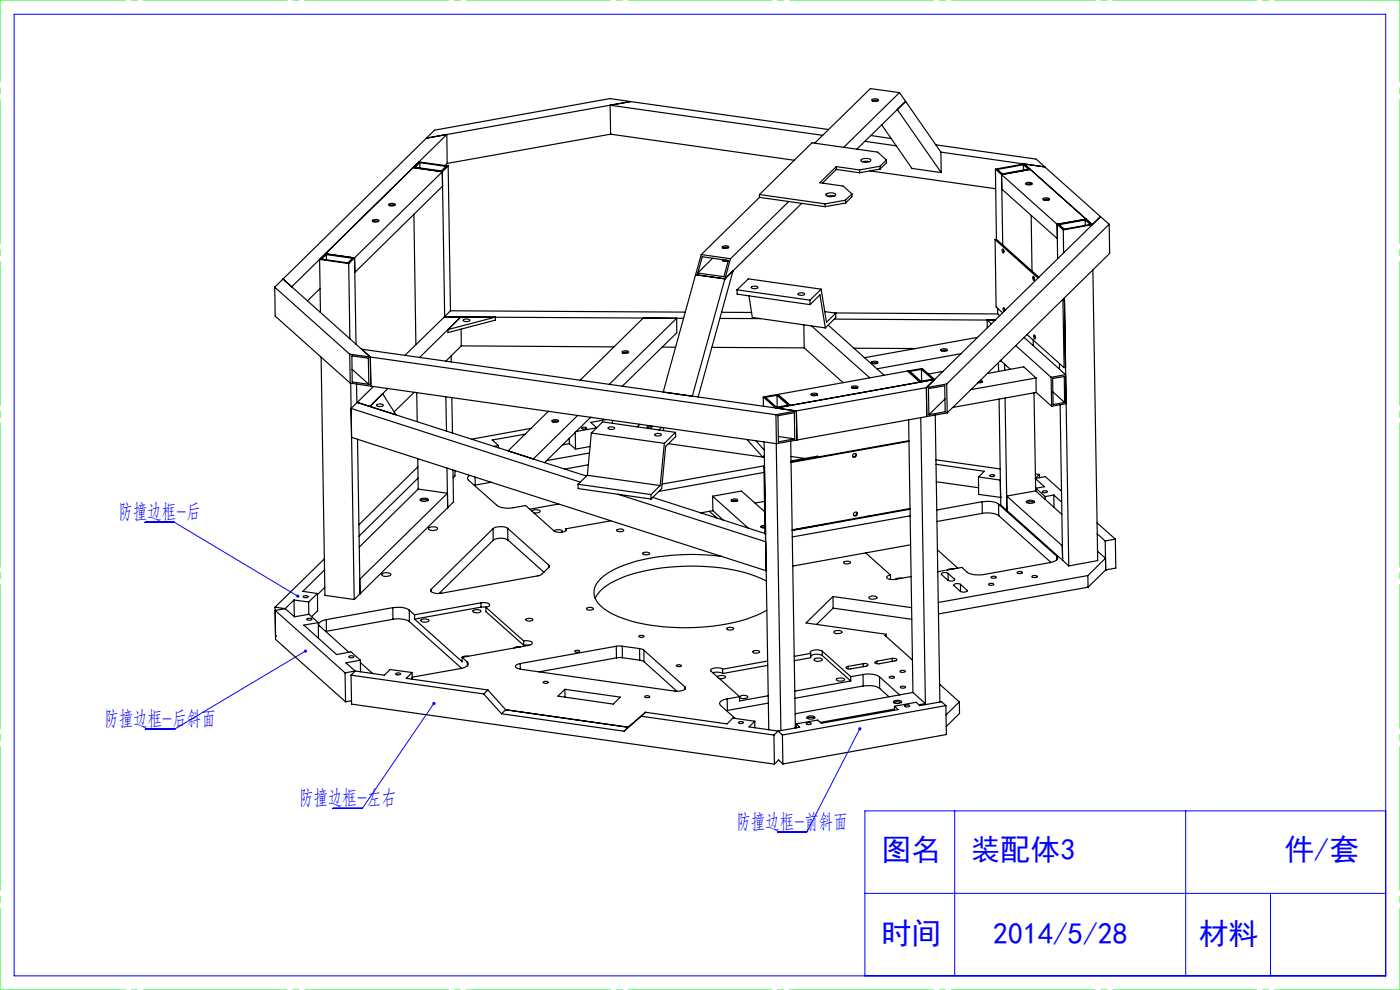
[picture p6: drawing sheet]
<svg xmlns="http://www.w3.org/2000/svg" width="297mm" height="210mm" viewBox="0 0 297 210" stroke-linecap="round" stroke-linejoin="round" font-family="sans-serif">
<defs><g id="words">
<g font-size="6.3" fill="#00f">
<text x="187" y="182.5">图名</text>
<text x="205.9" y="182.5">装配体3</text>
<text x="272.5" y="182.5">件/套</text>
<text x="187" y="200.3">时间</text>
<text x="210.7" y="200.3">2014/5/28</text>
<text x="254.3" y="200.3">材料</text>
</g>
<g font-size="4.4" fill="#00f">
<text x="25.2" y="109.9">防撞边框-后</text>
<text x="22.2" y="153.7">防撞边框-后斜面</text>
<text x="63.5" y="170.6">防撞边框-左右</text>
<text x="156.3" y="175.5">防撞边框-前斜面</text>
</g>
</g></defs>
<path d="M3 3h291v204h-291zM30.8 110.8h6.2l26.2 15.7M64.8 138.1l-27.7 16.5h-6.3M92 149.2l-15.1 22.3h-6.3M182.4 154.6l-11.2 21.9h-6.3M202.5 172v35M251.5 172v35M294 172h-110.5v35M183.5 189.5h110.5M269.5 189.5v17.5" fill="none" stroke="#00f" stroke-width=".21"/>
<path d="M0 0h297M0 210h297" fill="none" stroke="#0f0" stroke-width=".21" stroke-dasharray="30.5 1.3 1.3 1.3" stroke-dashoffset="3.9"/>
<path d="M0 210v-210M297 210v-210" fill="none" stroke="#0f0" stroke-width=".21" stroke-dasharray="30.5 1.3 1.3 1.3" stroke-dashoffset="13.1"/>
<path d="M62.9 126.3v.1a.33 .33 0 0 0 .2 .4 .33 .33 0 0 0 .4-.2l-.3-.1 .3 .1a.34 .34 0 0 0-.1-.4 .34 .34 0 0 0-.5 .1zM64.6 137.9a.34 .34 0 0 0-.1 .4 .34 .34 0 0 0 .5 .1 .34 .34 0 0 0 .1-.5l-.3 .2 .3-.2zM91.8 149a.35 .35 0 0 0 .1 .5 .35 .35 0 0 0 .4-.1 .35 .35 0 0 0 0-.5l-.3 .3 .3-.3zM182.2 154.3a.34 .34 0 0 0-.1 .5 .34 .34 0 0 0 .5 0 .34 .34 0 0 0 0-.5l-.2 .3 .2-.3z" fill="#00f"/>
<g fill="none" stroke="#000" stroke-width=".25">
<path d="M190.8 19.6l-11.8 11.6M190.8 19.6l1.3 1.9M190.8 19.6l-6.2-.8-11.8 11.6M88.1 35.5l1-1 5.5 .8-1 1zM89.1 34.5v1.1M90.5 29.3l-30.5 29.9M93.8 36.4l-18.6 18.3M93.8 36.4l.1 3.1-18.6 18.3-.1-3.1M93.8 36.4l.5 30.8M94.9 34.7l-.1-6.2-32.9 32.3-1.9-1.6M94.9 34.7l-.5 .4M95.1 35.2l-6.2-.8-1.3 1.2 6.2 .8"/>
<path d="M95.1 35.2l-1.3 1.2M95.1 35.2l.5 30.7M129.5 28.5l-.1-6.2 45.1 6.4M129.5 28.5l39 5.5M129.5 28.5l-34.6 6.2M133.8 21.5l-43.3 7.8M133.8 21.5l42 6M133.8 21.5l-4.4-.6-37.2 6.7-1.7 1.7M177.4 35.3l5 .7M177.4 35.3l-3.5 3.5 5 .7 1.8 1.6M177.4 35.3v.6M177.4 35.9l-2.9 2.9"/>
<path d="M177.4 35.9l5 .7M182.4 36v.6M182.7 33.9a1.73 1.73 0 0 1 2 .1 1.52 1.52 0 0 1-2.1 0zM183 34.3h1.4M183.5 30l6.6 .9M184.6 36.3l26.6 3.7M184.7 28.7l4.4 .7M185 21.2l.7-.3 .5 .1 .2 .2a1.07 1.07 0 0 1-1.4 .1zM185.2 21.3l-.1 .1M186.3 21.4l-.6-.1-.6 .1M186.7 35.3l-4.3 .7M186.7 35.3v.6"/>
<path d="M186.7 35.9l-4.3 .7M187 26.5l6.5 9.2 6.2 .9M188 33.9l-1.8-1.6-13.9-2-11.2 11M188 33.9l-1.3 1.4M188 33.9l.1 .6-1.4 1.4M190.4 23.2l9.3 13.4M192.1 21.5l-10.3 10.1M192.1 21.5l7.5 10.8M198.5 30.7l21.3 3.1 1.9 1.6M199.6 32.3l22.1 3.1M199.6 32.3l.1 4.3M211.2 35.9l1.3 1.1"/>
<path d="M211.2 35.9l.2 14.9M211.6 35.9l5.5-.9 1.1 .9-5.5 1zM212.5 37l11.8 10.6M212.5 37v3.1l11.8 10.6v-3.1M212.5 37l.2 15M217.1 35v1.1M217.3 34.8l14.4 12.9M217.3 34.8l-6.1 1.1M217.3 34.8l4.4 .6M217.6 38.9l.9-.2 .5 .2a1.12 1.12 0 0 1-1.4 .1zM217.7 39.1l.6-.1 .6 .1M218.6 35.9l-6.1 1.1"/>
<path d="M218.6 39l.2 .1M221.7 35.4l11.8 10.6M60 59.2l-1.7 1.7M60 59.2l18.6 16.5M67.8 55l6.2 .9M67.8 55l.2 11.3M68.2 55l1-1 5.6 .8-1 1zM69.2 54l.1 1.1M74 55.9l.2 16M75.2 54.7l-1.2 1.2M75.2 54.7l.3 18.3M75.2 54.7l-6.2-.9-1.2 1.2"/>
<path d="M79 46.7l1-.1 .4 .2a.98 .98 0 0 1-1.4 0zM79.1 47h1.2M79.3 46.9l-.1 .1M82.5 43.3l.6-.2 .6 .1 .2 .2a1.07 1.07 0 0 1-1.5 0zM82.8 43.5l-.2 .1M83.7 43.6l-.6-.1-.5 .1M87.8 45.5l.4 27.6M147.6 58.3l6.2 .9M147.6 58.3l-6.9 24.9 6.2 .9 6.9-24.9M148.8 54l6.2 .9M148.8 54l-1.2 4.3M149 54.5l5.5 .8-.9 3.4-5.6-.8z"/>
<path d="M151.2 54.8l-3.2 3.1M153.2 52.3l.7-.2 .5 .1 .2 .2a1.02 1.02 0 0 1-1.4 0zM153.3 55.1l-.1 .1a1 1 0 0 0 1.3 .1h-1.1M153.5 52.5l-.1 .1M153.8 59.2l1.7-1.7-7.4 26.7M154.5 52.6l-.6-.2-.6 .2M155 54.9l-1.2 4.3M161.1 41.9l-12.3 12.1M161.1 41.3l13.9 1.9M161.1 41.3v.6M161.1 41.9l13.9 1.9M167.3 42.7l-12.3 12.2"/>
<path d="M170.1 43.1l-16.3 16.1M175 43.2v.6M175.3 41.2a1.73 1.73 0 0 1 2 .1 1.52 1.52 0 0 1-2.1 0zM175.5 41.6h1.5M179.4 42.5v.6M179.4 42.5l-4.4 .7M179.4 43.1l-4.4 .7M180.7 41.1l-1.3 1.4M180.7 41.1v.6l-1.3 1.4M211.1 50.8l9.1 8.2M211.1 50.8l.2 14.3 1.4 1.2M211.4 50.8h-.3"/>
<path d="M211.4 50.8l9 8M212.7 52.8a.57 .57 0 0 1 .1 .8l-.2-.5zM212.9 53.1v.2M218.8 45.7l.1 11.8M219.1 58.6a.54 .54 0 0 1 .2 .9l-.2-.6zM219.4 58.9v.2M221.3 42.1l.9-.1 .5 .2a1.12 1.12 0 0 1-1.5 .1zM221.4 42.4l.6-.1 .6 .1M222.3 42.3l.1 .1M224.3 47.6l1.3 1.2M224.3 47.6l.1 7.2M224.7 47.7l5.5-1 1.1 .9-5.6 1z"/>
<path d="M225.6 48.8v4.8M230.2 46.7v1.1M230.4 46.5l-6.1 1.1M231.7 47.7l-6.1 1.1M231.8 57.2l1.1 61.7-6.2 1.1M233.5 46l-1.8 1.7M233.5 46l-37 36.2M233.5 46l1.8 1.6M235.3 47.6l-34.5 33.8M235.3 47.6l.1 6.2-34.5 33.8M58.3 60.9l15.9 14.2M58.3 60.9l.1 6.2 15.9 14.2"/>
<path d="M67.9 61.2l-2.7 2.6M68.1 75.8l.8 50.5 6.2 .9M74.2 75.1l.1 6.2M74.2 75.1l4.4 .6M74.6 75.5l3.5 .5 .1 5.5-3.5-.5zM74.7 78.3l3.5 3.2M78.6 75.7l-1.9-1.6 92.2 13.1M78.6 75.7l86 12.3M78.6 75.7l.1 6.2M94.3 67.2l-8.4 8.2M94.3 67.2h3.5M94.3 67.2l50.7 .3"/>
<path d="M95 69.9l10.1-2.6v.6l-10.1 2.6zM95.6 65.9l-1.3 1.3M95.6 65.9l49.8 .3M95.7 75.5v1.3M97.8 67.2l-8.8 8.6M97.8 67.2l7.3 .1M97.8 69.8l.1 3.6M97.9 73.4l-3.3 3.2M97.9 73.4l32.4 .2M98.3 67.9l.7-.2h.4l.3 .2a1.12 1.12 0 0 1-1.5 .1zM132 74.6l.7-.2 .5 .1 .2 .2a1.07 1.07 0 0 1-1.4 0zM132.3 74.8l-.1 .1"/>
<path d="M133.3 74.8l-.6-.1-.6 .2M140.5 73.6l2.8 .1M143.5 67.5l-14.3 14.1M143.5 67.5l.1 3.1-11.6 11.3M143.5 67.5l-7-.1-13.5 13.3M151 73.7l19.6 .1M152.7 67.5l8.7 .1M153.1 66.2l6.4 .1M156.4 61.5v.9l15.4 2.2M156.4 61.5l15.4 2.2M158.9 62.8l.7 4.5 15.5 2.3M159.4 60.9a.87 .87 0 0 1 1.4 .2l-1 .1-.4-.1z"/>
<path d="M169.3 62.3l.4-.2h.6l.4 .3a1.12 1.12 0 0 1-1.4 0zM170.5 68.9l.1 4.9M170.6 73.8l8.3 7.4M171.8 63.7v.9M171.8 64.6l2.2-2.1 1.1 7.1M172.2 69.1l12.3 11M174.2 61.3l-15.5-2.1-2.3 2.3M174.2 61.3l-2.4 2.4M174.2 61.3l1.1 7.1 2-2M175 66.1l2.3 .3M175.7 69l11.9 10.6M177 67.7l34.1 .2h-1.7"/>
<path d="M177 66.4l34.7 .2M177.3 66.4v1l-2.2 2.2M181.1 73.9h13.1M184.9 76.8l.7-.2 .5 .1 .2 .2a1.02 1.02 0 0 1-1.4 0zM186.2 77l-.6-.1-.6 .2M192.6 78.7l-27.6 5M192.6 78.7l2.6 2.4 3.1-.6M192.6 78.7l3.1-.5 2.6 2.3M193 78.8l2.5-.5 2.3 2.1-2.4 .5zM195.5 78.3v2.5M199.6 74.1l.7-.1h.5l.2 .3a1.02 1.02 0 0 1-1.4 0zM200 78.8l-3 .5"/>
<path d="M200.9 74.4l-.6-.1-.6 .1M203.9 75l-17.9 3.2M207.4 71.6l-24 4.3M209.4 67.9l.9 .8M209.4 67.9v1.6M209.5 79.2l7.7-1.4 2.6 2.4M211.6 65.4l.1 1.2M211.7 66.6l.4 .3M211.8 76.9v1.9M212.3 76.4l.1 .2M212.4 76.6h-.3M212.4 76.6l1.9 1.7"/>
<path d="M213.1 65.5v.3M213.1 77.2v1.4M213.1 65.9l-.1-.6a.53 .53 0 0 0 0 .8M215.5 73.3l7.5 6.7M217.2 71.6l8.9 7.9M217.9 71l7.8 7M219.2 72.1v1.2M219.3 71.1a.47 .47 0 0 1 .2 .8zM219.6 71.4v.2M224.8 77.1v1.2M225.4 63.6l.1 .1M225.5 63.7l.2 14.3"/>
<path d="M225.6 63.4l.2 .3M225.8 63.2l.9 56.8M225.8 63.7h-.3M225.8 63.7l.3 14.3h-.4M226.1 79.5l.1 6.1-3.1 .6M226.1 79.5l-3.1 .5M74.3 81.3l4.4 .6M74.4 81.3l.7 45.9M74.5 86.6l.1 6.2 87.9 28.3v-6.2l-31.4-10.1M74.5 86.6l48.6 15.7M75.6 81.4l.1 4M75.8 93.2l.6 32.8"/>
<path d="M78.5 86.2l-2.7-.8 48.6 15.6M78.5 86.2l2.7-2.7 2.8 4.5zM78.7 81.9l86 12.2M79.2 82l-4.7 4.6M79.9 85.9l.7-.2 .5 .1 .2 .2a1.07 1.07 0 0 1-1.4 0zM82.3 82.4l-3.8 3.8M87.9 83.2l-4.3 4.2M88.4 83.3l.1 6.1M88.6 97.3l.1 6.4M88.7 99l-12.6 12.3M94.6 84.2l.1 7.2M94.8 99.3l.2 8.4"/>
<path d="M95.8 84.3l.2 7.6M96.1 99.7l.1 6.8-1.2 1.2M96.5 99.8v1.2l-.4 .3M105.7 94.5l-.9 .2M105.7 94.5l.1 .5M111.4 92.1l-7 1.2 1.3 1.2M112.6 90.9l-12.6 2.3M116.3 87.2l-8.5 8.4 5.3 1.8 9.5-9.3M117.1 89.2l1-.2 .4 .3a1.07 1.07 0 0 1-1.4 0zM117.2 89.5l.6-.2 .6 .2M117.4 89.4l-.1 .1M120.8 93v1.1"/>
<path d="M120.8 94.1l1.3 1.2M120.8 94.1l-1.4 .3M122 91.7l.1 3.6M123.4 90.8a.65 .65 0 0 1 1 .1 .71 .71 0 0 1-1-.1zM124.8 98.6l-5 .9M125.1 96.1l-9.2 1.6M125.2 94.7l-3.1 .6M125.3 88.5l-9.8 9.6M125.4 91.9l-.8 8.9M125.4 91.9l15.5 2.1M125.6 88.5l-.4 .1M126.5 90.8l-4.3 .7"/>
<path d="M128.7 89l-3.4 .6 1.3 1.1M129 90.7l1-.2 .4 .3a1.12 1.12 0 0 1-1.4 0zM129.9 89.2v.6M135.7 90l-.5 .5M137.3 90.5a.6 .6 0 0 1 1 .2 .65 .65 0 0 1-1-.2zM138.9 92.1l.7-.2 .5 .1 .2 .2a1.07 1.07 0 0 1-1.4 0zM140.4 90.7l-.6 .5M140.8 90.7v.6M140.9 94l-.8 9M141.8 94.1l20.3 2.9h-.3M143.3 91.7v.9l-2.1 2.1-.8 8.9-2.3 2.3M143.3 91.7l-2.4 2.3"/>
<path d="M143.3 91.7l-15.5-2.2-2.4 2.4M158.5 93.2l3.3 3.8M160.3 93.5l1.8 2M161.9 84.2l2.7 2.4M161.9 84.2l.1 2M162.1 99l.3 14.4-.1-.1zM162.1 99h.1M162.1 93.7l1 61.1M162.1 96.7l-.3 .3M162.2 98.8l-21.8 3.9M162.4 84.3l2.4-.5 2.4 2.1-2.5 .5zM164.6 86.6l4.3 .6"/>
<path d="M164.6 88l.1 6.1M164.7 94.1l1 60.9M164.8 83.8l.1 2.6M165 83.7l2.6 2.3-3 .6M165 83.7l-3.1 .5M165 88.2l3.5-.6 .1 5.5-3.5 .6zM165.1 92.6l3.5 .5M167.7 93.5l1 60.9v-.2h.2M167.8 96.8l2.9 .5M168.9 87.2l-4.3 .8M168.9 87.2l.2 6.1M172.1 83.6l.7-.2 .4 .1 .3 .2a1.07 1.07 0 0 1-1.5 0z"/>
<path d="M173.4 83.8l-.6-.1-.6 .1M173.6 96.9l-.2-.1-5.6 1M180.7 82l.9-.1 .4 .2a1.07 1.07 0 0 1-1.4 .1zM180.7 82.3l.6-.1 .6 .1M181.5 96.2a.47 .47 0 0 1-.1 .5 .47 .47 0 0 1-.5 .2M192.8 89.1l.9 57.8M192.8 93.6l-25 4.5M192.8 93.5l-25 4.5M195.3 88.6l1 60.9v-.2M196.5 82.2l-27.6 5M196.5 82.2l.1 6.2M197 82.4l3.4-.6 .1 5.5-3.4 .7z"/>
<path d="M198.3 80.5l-33.7 6.1M198.3 80.5l-1.8 1.7M198.4 88l1 60.9M198.5 97.5l13.7 2M198.6 98.5l10.2 1.5-1.2 1.2M200.5 84.6l-3.4 3.4M200.8 81.4l-4.3 .8M200.8 81.4l.1 6.2M200.9 87.6l-36.2 6.5M207.7 81l.7 .1M208 80.7l.4 .1v.2l-.9 .2M211.9 84.7l.4 22.4 1.3 1.2"/>
<path d="M213.2 84.4l.4 23.9M219.4 83.3l.3 20.8M219.8 80.2v3M219.8 80.2l-13.8 2.4M219.8 83.2l-17.7 3.2M219.8 83.2l3.3 3M223 80l.1 6.2M223.3 80.3l2.5-.4v5.5l-2.4 .4zM223.4 83.1l2.4 2.3M224.9 85.9l.5 32.9M68.8 118.5l-10.5 10.3M88.7 101.4l-12.5 12.3"/>
<path d="M88.7 103.7l-12.5 12.4M88.7 103.7l6.2 .9M89.2 105.8l.9-.1a.62 .62 0 0 1 .7 .3 1.33 1.33 0 0 1-1.7 .1zM90.8 106.1l-.7-.1-.9 .2M90.9 112a1.52 1.52 0 0 1 2 .1 1.43 1.43 0 0 1-2 0zM94.9 104.6l-18.6 18.3 .1 3.1M94.9 104.6l.1 3.1M95 107.7l-18.6 18.3M99.6 100.9a.6 .6 0 0 0-.2 .9l6 5.4a5 5 0 0 0 3.5 .5l2.6-.5 6 5.4a2.45 2.45 0 0 0 2.6-.1l-.1-.3M100.8 101.2v1.7M100.8 102.9h-.2M104.2 102.3l-3.4 .6"/>
<path d="M104.6 112.1l-13.1 12.9M104.6 112.1v2.5M104.6 114.6l-11.5 11.3M107.7 112.1a3.3 3.3 0 0 0-3.1 0M107.7 112.1l8.7 7.8M107.7 112.1v2.4M107.7 114.5a3.1 3.1 0 0 0-3.1 .1M107.7 114.5l7.7 6.9M112.9 108.4a1.2 1.2 0 0 1 1.7 .1l-.3 .3h-1.1M116.4 119.9v.5M117.6 112.6a1.45 1.45 0 0 1 1.7 0l-.2 .3M118.5 106.9l-6.1 1.1"/>
<path d="M120 112.2v.4M122.6 102.7l.1 .9 15.4 2.3M122.6 102.7l15.5 2.2M124.6 100.8l-2 1.9M124.6 100.8l15.5 2.2M129.6 110.5l-9.6 1.7M130.9 112.4a.9 .9 0 0 1 1.4 .2l-1 .2-.4-.2zM136.4 117.3l.7-.2 .7 .3a1.07 1.07 0 0 1-1.5 0zM138.1 104.9v1M138.5 105.5l23.8 7.7M140.1 103l-2 1.9M150.5 108.5l1.6 1.4"/>
<path d="M151.2 105.3l6.1-1.1 4.9 4.3M151.2 105.3l7.5 6.7M151.2 105.3v3M151.2 108.3l2.3 2M151.2 108.3l-2.5 .5M153.1 118a45.2 45.2 0 0 0-21.5 2.2 9.2 9.2 0 0 0-5.4 4.3 3.9 3.9 0 0 0 1.9 4.6 25.8 25.8 0 0 0 12.6 3.9 43.6 43.6 0 0 0 19.7-2.4l2.3-1.1M155.2 106a.87 .87 0 0 1 1.3 .2l-1 .2-.3-.2zM156.4 106.2l-.6-.1-.6 .2M162.1 100.2l-22.3 4M162.2 106.4l-2 .3M162.2 108.5h.1M162.2 111.5h-.4l-.4 .3 .5 .2h.4"/>
<path d="M162.2 111.8l-.7 .1M175.3 111.1l.1 .1-7.3 1.3M178.1 110.6l.1 .1M179 119.2l1-.1 .4 .2a1.07 1.07 0 0 1-1.4 0zM181.7 108.6a.49 .49 0 0 1-.1 .6 .49 .49 0 0 1-.5 .1M183.7 117.3l5.2 4.7M184.2 109.5l.2 .1M193 107.9l-24.9 4.5M193.1 109.4l-25 4.5M193.1 108l-25 4.5M193.2 115.6l-25 4.5M198.6 102.2l9 1.3"/>
<path d="M198.9 116.6l4.3 3.9M207.6 101.2l4.6 .6M207.6 101.2v3.7l4.7 .6M208.4 106.4a4.7 4.7 0 0 1 3.4 .6M208.4 106.4l-9.7 1.8M208.4 106.4v2.5M208.4 108.9a4.9 4.9 0 0 1 3.5 .5M208.4 108.9l-9.6 1.7M210 100.8a.68 .68 0 0 1 1 .2 .65 .65 0 0 1-1-.2zM211.8 107l12.4 11M211.8 107l.1 2.4M211.9 109.4l11.1 9.9"/>
<path d="M212.2 101.8l.1 3.7M212.2 101.8h.1M212.3 105.5h.1M213.6 105.2l11.8 10.6v3M213.6 105.2v3.1M213.6 108.3l11.8 10.5M217.8 106.6l.6-.2h.6l.4 .2M217.8 106.3l.9-.2 .6 .1 .2 .2a1.45 1.45 0 0 1-1.8 .1zM219.6 100.5l.9 .1M219.7 104.1l5.5 5M219.7 104.1l-6.1 1.1M219.7 103.6l1.9-.4-2-1.7 2.2-.4 3.4 3.1"/>
<path d="M219.7 103.6l2 1.7M219.7 103.6v.6M220.5 100.6l-.9 .9M220.5 100.6v.7M221.2 104.2a.65 .65 0 0 1 1 .2 .65 .65 0 0 1-1-.2zM221.7 105.3v.7M223.6 105l1.6 1.5M223.6 105l-1.9 .3M223.6 105v2.6M224.2 118a.44 .44 0 0 1 0 .7l-1.4 .6-14.1 2.6a4.9 4.9 0 0 1-3.5-.5l-1.2-1-5.1 .9M224.2 118v.8M225.4 118.8l1.3 1.2"/>
<path d="M232.7 110.9l3.9 3.5M232.8 113.2l1.7 1.6M232.8 116.9l1.7 1.5M234.5 114.8l.1 6.1M234.5 118.4l-3.7 3.7M234.5 118.4l.1 2.5M236.6 114.4l-2.1 .4M236.6 114.4l.1 6.1-2.1 .4M58.3 128.8l2.2 .3M58.3 128.8l.2 6.1M58.4 129.5l14.8 13.2M58.4 129.5l.1 6.1 14.8 13.3"/>
<path d="M58.5 134.9h.1M60.5 129.1l2 1.7 3-.5 2 1.8M60.5 129.1l-2.1 .4M62.4 127.3l-1.9 1.8M62.4 127.3l3.1 .4M62.4 127.3v3.5M64.3 126.5a.65 .65 0 0 1 1.1 .1 .65 .65 0 0 1-1.1-.1zM65.1 131.3a.65 .65 0 0 1 1 .1 .68 .68 0 0 1-1-.1zM65.5 127.7v2.6M67.3 125.9l-1.8 1.8M67.3 125.9l.1 3.7-1.3 1.2M67.5 132.1l-3 .5 6.9 6.2 3.1-.5 1.9 1.7"/>
<path d="M67.5 132.1l.1 3.3M68.9 120.9l-4.7 4.5 3.1 .5M68.9 124.6l-1.6 1.5M69.2 131.4l-1.1 .5a.54 .54 0 0 0-.5 .4 .54 .54 0 0 0 .2 .5l6.2 5.6M69.2 131.4l.1 2.5M69.3 133.9h-.2M74 139.2a.65 .65 0 0 1 1 .2 .68 .68 0 0 1-1-.2zM76.4 126l-1.3 1.2M81 121.7a1.52 1.52 0 0 1 1.9 .2 1.43 1.43 0 0 1-1.9 0zM83.3 128.9a4.7 4.7 0 0 1 3.5 .5M83.3 128.9l-14.1 2.5M83.3 128.9l.1 2.5"/>
<path d="M83.4 131.4a4.9 4.9 0 0 1 3.5 .5M83.4 131.4l-14.1 2.5M86.8 129.4l1.1 1M86.8 129.4l.1 2.5M86.9 131.9l11 9.9M87.9 131.3l10.1 9.1v-1M87.9 130.4v.9M89.3 131.5l1.1-.2 .6 .3a1.2 1.2 0 0 1-1.7 0zM91.5 125v.5M98 139.4l1.1 1M99.4 139.2h-.9l-.4 .2M100.4 129.5a1.2 1.2 0 0 1 1.6 .2 1.38 1.38 0 0 1-1.7 0z"/>
<path d="M102 127.9h1.3l.6 .4a.77 .77 0 0 1-.8 .5M102 127.9l-14.1 2.5M102 127.9l.1 .9M102.1 128.8h1.1M102.1 128.8l-14.2 2.5M103.1 128.8l8 7.2M103.1 128.8v.9l8 7.2M110.4 137.2h-.8l-.5 .2M111.1 136l.8-.1a.79 .79 0 0 1 1 .6l-.8 .4-14.1 2.5M111.1 136.9h1.1M111.1 136v.9M111.6 131.4l.7-.2h.5l.2 .2a1.07 1.07 0 0 1-1.5 .1z"/>
<path d="M116.4 120.4l-1.5 1.5-.7 .3-20.5 3.6h-1.4a.85 .85 0 0 1-.9-.6l.1-.2M122 138.1a.65 .65 0 0 1 .9 .1 .62 .62 0 0 1-.9-.1zM124.5 129l.7-.2 .7 .3a1.07 1.07 0 0 1-1.5 0zM130.7 137.1h1.3M130.7 137.1l-20.4 3.6M130.7 137.1l.1 2.5M130.8 139.6l-16.5 2.9M132 137.1l3.7 .5M132 137.1v2.4M132 139.5l-1.2 .1M132 139.5l3.7 .5M135.6 134.9a.62 .62 0 0 1 1 .2 .65 .65 0 0 1-1-.2z"/>
<path d="M135.7 137.6l.9 .3M135.7 137.6v2.4M136.6 137.9l8.7 7.8M136.6 137.9v2.5M154.2 133.3l.7-.2h.5l.2 .2a1.07 1.07 0 0 1-1.4 .1zM159.7 138.2l1-.2 .4 .3a1.11 1.11 0 0 1-1.4 0zM162.6 123.3a32.2 32.2 0 0 0-14.3-3.2 40.5 40.5 0 0 0-17.7 3l-1 .5a7.6 7.6 0 0 0-3.3 3.3M172 138.6l-3.5 .6M172 138.6v.9l-3.5 .7M172.8 139.8a1.21 1.21 0 0 1 1.6 .2 1.32 1.32 0 0 1-1.7-.1zM174.4 138.1a2.45 2.45 0 0 0-2.5 .2l.1 .3M174.4 139.1a2.45 2.45 0 0 0-2.4 0"/>
<path d="M174.4 138.1l6.1 5.4M174.4 139.1l6.1 5.4M174.4 138.1v1M176.7 126.5l16.7 2.4M176.7 126.5l-5.7 5.6 17 2.4M176.7 126.5v2.5M176.7 129l-3.5 3.5M176.7 129l16.7 2.4M177 133.9l.8-.2 .6 .1 .2 .3a1.46 1.46 0 0 1-1.7 .1zM184.3 126.7a1.38 1.38 0 0 1 1.8 0 1.39 1.39 0 0 1-1.8 .2zM188 134.5l-.3 .3 5.9 5.2M188 134.5v.5"/>
<path d="M188.9 122a.72 .72 0 0 0-.8 .5l.7 .4h.7l3.8-.6M188.9 122l-.1 .9M189.3 139.7h.8l.2 .3-4 .8-.7-.3 .4-.2M189.3 139.7l-3.3 .6M189.3 139.7v.6M190 122.9h.1M191.3 122.7h-.8l-.5 .2M201.1 121.6l-.7-.1-.5 .1-.2 .2 1.6 1.4h1.1l.2-.2-.1-.1M201.1 121.6l1.4 1.3M201.1 121.6l.1 1.5M202.3 120.7h-.8l-.5 .2M202.5 122.9v.2"/>
<path d="M203.8 124l-.7-.2-.6 .1-.2 .2 1.6 1.4 .8 .1 .4-.2v-.2M203.8 124l1.3 1.2M203.8 124v1.5M205.1 125.2v.2M209.7 123.9a.67 .67 0 0 1 1.1 .1 .67 .67 0 0 1-1.1-.1zM210.3 122.4a.67 .67 0 0 1 1 .1 .67 .67 0 0 1-1-.1zM215.8 121.4a.67 .67 0 0 1 1.1 .1 .67 .67 0 0 1-1.1-.1zM218.9 122.2a.67 .67 0 0 1 1.1 .2 .67 .67 0 0 1-1.1-.2zM230.8 122.1l-31.8 5.7M230.8 122.1v2.5M230.8 124.6l-31.7 5.6M234.6 120.9h.1"/>
<path d="M234.6 120.9l-3.8 3.7M73.2 142.7l.1 6.2M74.5 143.2l.1 6.2 89.7 12.7M74.5 143.2l28.1 4M74.6 148.7l-1.3 .2M75.4 142.3l-2.2 .4M75.4 142.3l-.9 .9M75.4 142.3l6.1 .9 1.3-1.2 4.6 .7M76.4 140l-3 .6 2 1.7M76.4 140l.1 2.5M76.4 140.5l2.7 2.4M84 142.9a.71 .71 0 0 1 1 .1 .65 .65 0 0 1-1-.1z"/>
<path d="M87.4 142.7l-1.2 1.2 17.3 2.5M87.4 142.7v1.4M99.1 140.4a.54 .54 0 0 1 .2 .6 .54 .54 0 0 1-.4 .4l-1.1 .4-10.4 1.8M99.1 140.4l.1 .8M102.6 147.2l3.8 4.2M103.5 146.4l-.9 .8M103.5 146.4l3.8 4.2M106.4 151.4l26 3.7M107.3 150.6l-.9 .8M107.3 150.6l25.9 3.7M110.3 140.7a.75 .75 0 0 0-.9 .9l1 .3M110.3 140.7l.1 1.2"/>
<path d="M110.4 141.9l32.8 4.7h.9a1.22 1.22 0 0 0 1.3-.7l-.1-.2M115.3 144.7a.6 .6 0 0 1 .9 .1 .68 .68 0 0 1-.9-.1zM118.4 147.7l1.4-1.5 11.8 1.7-1.5 1.5zM119.8 146.2l.1 1.7M133.2 154.3l-.8 .8M135.7 140l.9 .4M136 151.9l28.2 4M136 151.9l-3.6 3.2M136.6 140.4l7 6.2M136.8 147.7a.68 .68 0 0 1 1 .1 .6 .6 0 0 1-1-.1zM136.9 151.1l17.3 2.5 1.3-1.3 4.6 .7M136.9 151.1l-.9 .8"/>
<path d="M136.9 151.1l-3.7 3.2M143.5 141.1a.62 .62 0 0 1 1 .2 .65 .65 0 0 1-1-.2zM145.3 145.7v.5M151.2 142.7l1.2-.1 .9 .3M152.2 143.6a1.53 1.53 0 0 1 1.7-.1l-.3 .4h-1.1M153.3 141.9a2.48 2.48 0 0 0-2.5 .2v.3l6.1 5.4M153.3 141.9v1M154.3 148.3l-1.2 .4a.58 .58 0 0 0-.2 .9l3.1 2.8M154.3 148.3v2.4M154.3 150.7h-.2M156.7 153.2a.65 .65 0 0 1 1 .1 .65 .65 0 0 1-1-.1zM156.9 147.8l-2.6 .5"/>
<path d="M157 147.7l.7-.2 .9 .3a1.2 1.2 0 0 1-1.7 0zM160.1 153l-1.2 1.2 6.2 .9M160.1 153v1.4M162.8 140.2l-9.5 1.7M162.9 141.1l-9.6 1.8M162.9 147.6l-6 1.1v-.9M163 149.1l-8.7 1.6M164.2 155.9l.1 6.2M165.1 155.1l.9 .8M165.1 155.1l-.9 .8M166 155.9l.1 6.2M168.9 153.6l.8 .7-4.6 .8"/>
<path d="M168.9 153.6v.8M171.1 153.4a.62 .62 0 0 1 1 .2 .65 .65 0 0 1-1-.2zM171.1 152.1a1.43 1.43 0 0 1 1.8 .1 1.23 1.23 0 0 1-1.8-.1zM171.2 152.4l.6-.2h.6l.4 .2M177.5 144l1-.2 .7 .3a1.16 1.16 0 0 1-1.8 .1zM179.9 141.3v.6M180.5 143.5v1M180.5 144.5l-11.9 2.1M183.1 143.1a5 5 0 0 1 3.5 .5M183.1 143.1l-2.6 .4M183.1 143.1v2.4M183.1 140.8l.6-.1 .4 .3-.4 .3-3.5 .6-.7-.2v-.2l.4-.2"/>
<path d="M183.1 145.5a4.7 4.7 0 0 1 3.5 .5M183.1 140.8l-3.2 .5M183.1 145.5l-14.5 2.6M183.1 140.8v.6M186 140.3l.1 .5M186.6 143.6l4.3 3.8M186.6 143.6v2.4M186.6 146l2 1.8M188.7 143.6a.7 .7 0 0 1 1 .1 .7 .7 0 0 1-1-.1zM189.5 148.8a1.32 1.32 0 0 1 1.8 .1 1.16 1.16 0 0 1-1.8-.1zM189.8 149.8l.7 .7-16.3 2.9-.7-.7-4.6 .9M189.8 149.8v.8"/>
<path d="M189.8 150.4l-15.8 2.8M191 142.3a.67 .67 0 0 1 1 .2 .67 .67 0 0 1-1-.2zM191 145.7a.67 .67 0 0 1 1.1 .1 .67 .67 0 0 1-1.1-.1zM191.2 149l-1-.1-.6 .2M191.9 149.7a.65 .65 0 0 1 1 .1 .65 .65 0 0 1-1-.1zM193.7 146.9l-25 4.5M193.7 146.9l2.6 2.4M196.3 149.3l-1.4 .2M199.3 145.1l4.2 3.8M200.7 149.7l-1-.8-4.6 .8-.8-.7-4.5 .8M200.7 149.7l-34.7 6.2M200.7 149.7l.1 6.1-34.7 6.3"/>
<path d="M203.5 148.9l-2.8 2.8M203.5 148.9l.1 2.4-2.9 2.8M166.1 162.1l-.9-.9-.9 .9"/>
<circle cx="181.3" cy="96.6" r=".43"/>
<circle cx="181.5" cy="109" r=".43"/>
</g>
<use href="#words"/>
</svg>
